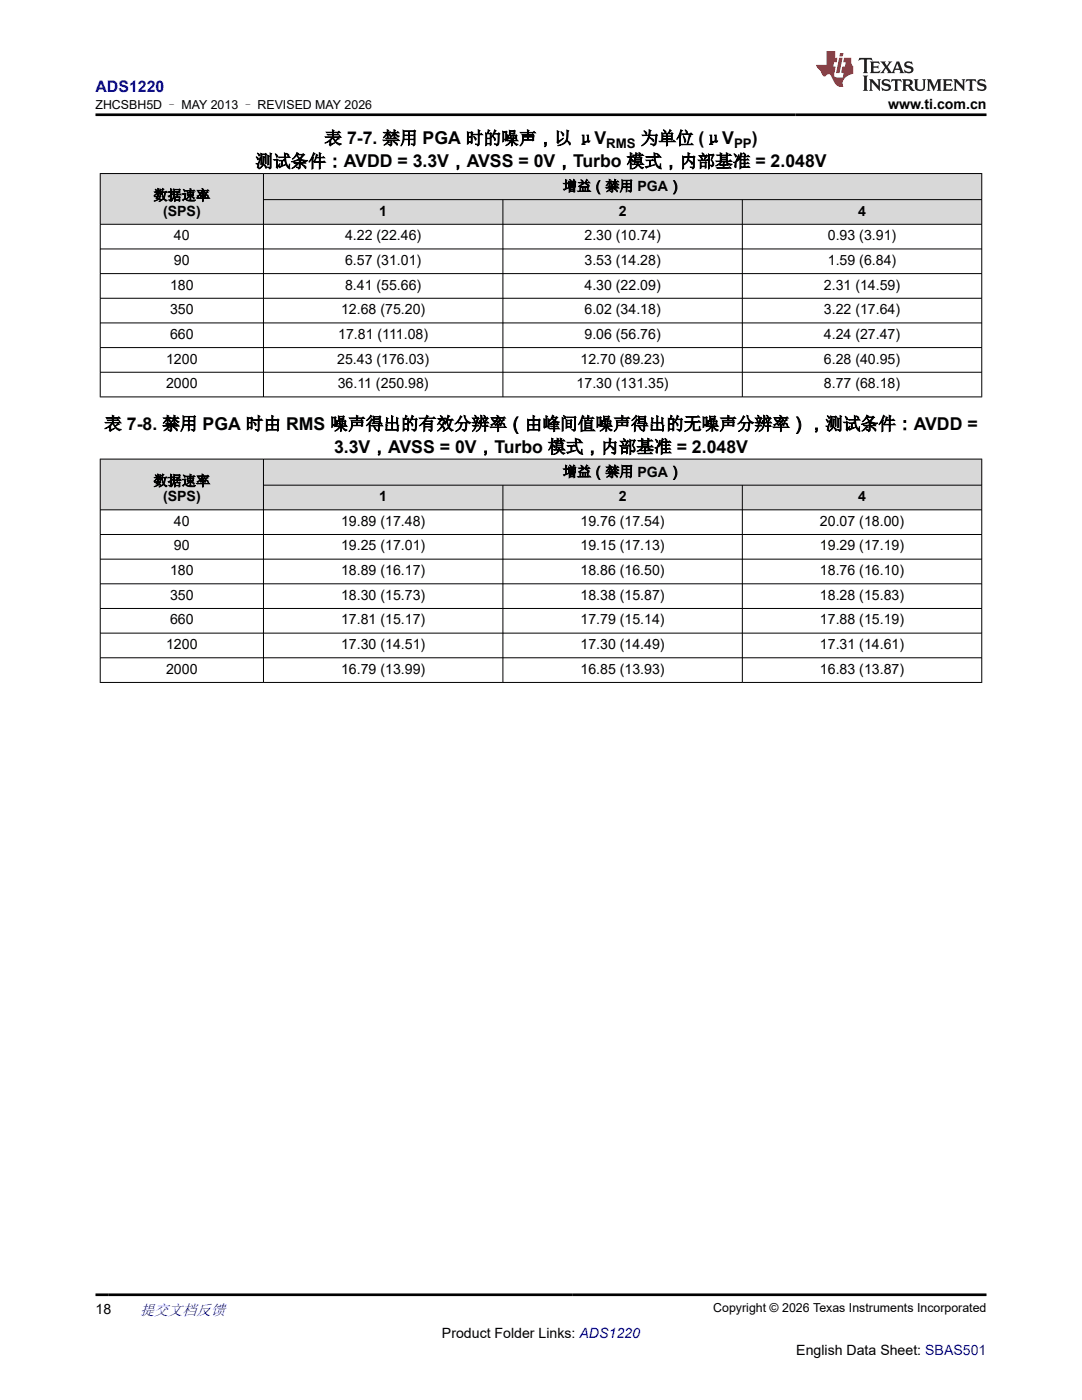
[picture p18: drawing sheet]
<svg xmlns="http://www.w3.org/2000/svg" width="216mm" height="279mm" viewBox="0 0 216 279" stroke-linecap="round" stroke-linejoin="round" font-family="sans-serif">
<defs><g id="words">
<g font-size="3.5">
<text x="64.7" y="28.8">表 7-7. 禁用 PGA 时的噪声，以 μV</text>
<text x="127.8" y="28.8">为单位 (μV</text>
<text x="150" y="28.8">)</text>
<text x="51" y="33.4">测试条件：AVDD = 3.3V，AVSS = 0V，Turbo 模式，内部基准 = 2.048V</text>
<text x="20.8" y="85.8">表 7-8. 禁用 PGA 时由 RMS 噪声得出的有效分辨率（由峰间值噪声得出的无噪声分辨率），测试条件：AVDD =</text>
<text x="66.7" y="90.4">3.3V，AVSS = 0V，Turbo 模式，内部基准 = 2.048V</text>
</g>
<text font-size="3.2" fill="#00f" x="19.1" y="18.3">ADS1220</text>
<text font-size="3" fill="#00f" x="27.9" y="262.4">提交文档反馈</text>
<g font-size="2.8">
<text x="177.2" y="21.7">www.ti.com.cn</text>
<text x="30.6" y="39.9">数据速率</text>
<text x="112.3" y="38.1">增益（禁用 PGA）</text>
<text x="32.5" y="43">(SPS)</text>
<text x="34.7" y="48">40</text>
<text x="68.9" y="48">4.22 (22.46)</text>
<text x="75.7" y="43">1</text>
<text x="116.6" y="48">2.30 (10.74)</text>
<text x="123.5" y="43">2</text>
<text x="165.2" y="48">0.93 (3.91)</text>
<text x="171.2" y="43">4</text>
<text x="34.7" y="52.9">90</text>
<text x="68.9" y="52.9">6.57 (31.01)</text>
<text x="116.6" y="52.9">3.53 (14.28)</text>
<text x="165.2" y="52.9">1.59 (6.84)</text>
<text x="33.9" y="57.8">180</text>
<text x="68.9" y="57.8">8.41 (55.66)</text>
<text x="116.6" y="57.8">4.30 (22.09)</text>
<text x="164.4" y="57.8">2.31 (14.59)</text>
<text x="33.9" y="62.7">350</text>
<text x="68.1" y="62.7">12.68 (75.20)</text>
<text x="116.6" y="62.7">6.02 (34.18)</text>
<text x="164.4" y="62.7">3.22 (17.64)</text>
<text x="33.9" y="67.6">660</text>
<text x="67.5" y="67.6">17.81 (111.08)</text>
<text x="116.6" y="67.6">9.06 (56.76)</text>
<text x="164.4" y="67.6">4.24 (27.47)</text>
<text x="33.1" y="72.6">1200</text>
<text x="33.1" y="77.5">2000</text>
<text x="67.3" y="72.6">25.43 (176.03)</text>
<text x="67.4" y="77.5">36.11 (250.98)</text>
<text x="115.1" y="77.5">17.30 (131.35)</text>
<text x="115.8" y="72.6">12.70 (89.23)</text>
<text x="164.4" y="72.6">6.28 (40.95)</text>
<text x="164.4" y="77.5">8.77 (68.18)</text>
<text x="112.3" y="95.1">增益（禁用 PGA）</text>
<text x="30.6" y="96.9">数据速率</text>
<text x="32.5" y="100">(SPS)</text>
<text x="75.7" y="100">1</text>
<text x="123.5" y="100">2</text>
<text x="171.2" y="100">4</text>
<text x="34.7" y="104.9">40</text>
<text x="68.1" y="104.9">19.89 (17.48)</text>
<text x="115.8" y="104.9">19.76 (17.54)</text>
<text x="163.6" y="104.9">20.07 (18.00)</text>
<text x="34.7" y="109.9">90</text>
<text x="68.1" y="109.9">19.25 (17.01)</text>
<text x="115.8" y="109.9">19.15 (17.13)</text>
<text x="163.6" y="109.9">19.29 (17.19)</text>
<text x="33.9" y="114.8">180</text>
<text x="33.9" y="119.7">350</text>
<text x="68.1" y="114.8">18.89 (16.17)</text>
<text x="68.1" y="119.7">18.30 (15.73)</text>
<text x="115.8" y="114.8">18.86 (16.50)</text>
<text x="115.8" y="119.7">18.38 (15.87)</text>
<text x="163.6" y="114.8">18.76 (16.10)</text>
<text x="163.6" y="119.7">18.28 (15.83)</text>
<text x="33.9" y="124.6">660</text>
<text x="68.1" y="124.6">17.81 (15.17)</text>
<text x="115.8" y="124.6">17.79 (15.14)</text>
<text x="163.6" y="124.6">17.88 (15.19)</text>
<text x="33.1" y="129.5">1200</text>
<text x="68.1" y="129.5">17.30 (14.51)</text>
<text x="115.8" y="129.5">17.30 (14.49)</text>
<text x="163.6" y="129.5">17.31 (14.61)</text>
<text x="33.1" y="134.5">2000</text>
<text x="68.1" y="134.5">16.79 (13.99)</text>
<text x="115.8" y="134.5">16.85 (13.93)</text>
<text x="163.6" y="134.5">16.83 (13.87)</text>
<text x="19.1" y="262.1">18</text>
<text x="88.2" y="266.9">Product Folder Links: ADS1220</text>
<text x="158.9" y="270.3">English Data Sheet: SBAS501</text>
</g>
<g font-size="2.6">
<text x="121" y="29.5">RMS</text>
<text x="146.5" y="29.5">PP</text>
</g>
<g font-size="2.5">
<text x="19" y="21.8">ZHCSBH5D – MAY 2013 – REVISED MAY 2026</text>
<text x="142.3" y="261.8">Copyright © 2026 Texas Instruments Incorporated</text>
</g>
</g></defs>
<g fill="#d8d8d8">
<path d="M20 34.6h175.9v5.2h-175.9z" fill-rule="evenodd"/>
<path d="M20.1 34.7h32.4v10h-32.4z" fill-rule="evenodd"/>
<path d="M52.6 34.7h143.2v5.1h-143.2z" fill-rule="evenodd"/>
<path d="M52.6 39.9h47.7v4.8h-47.7z" fill-rule="evenodd"/>
<path d="M100.4 39.9h47.7v4.8h-47.7z" fill-rule="evenodd"/>
<path d="M148.2 39.9h47.6v4.8h-47.6z" fill-rule="evenodd"/>
</g>
<g fill="none" stroke="#000" stroke-width=".2">
<path d="M19.9 34.6h176.1M20 34.6v44.7M52.6 34.6v44.7M52.6 39.8h143.4M100.3 39.8v39.5M148.1 39.8v39.5M195.9 34.6v44.7M19.9 49.7h176.1M19.9 54.6h176.1M19.9 59.5h176.1M196 44.8h-176.1M19.9 64.4h176.1"/>
<path d="M19.9 69.4h176.1M19.9 74.3h176.1M19.9 79.2h176.1"/>
</g>
<g fill="#d8d8d8">
<path d="M20 91.6h175.9v5.2h-175.9z" fill-rule="evenodd"/>
<path d="M20.1 91.7h32.4v10h-32.4z" fill-rule="evenodd"/>
<path d="M52.6 91.7h143.2v5.1h-143.2z" fill-rule="evenodd"/>
<path d="M52.6 96.9h47.7v4.8h-47.7z" fill-rule="evenodd"/>
<path d="M100.4 96.9h47.7v4.8h-47.7z" fill-rule="evenodd"/>
<path d="M148.2 96.9h47.6v4.8h-47.6z" fill-rule="evenodd"/>
</g>
<g fill="none" stroke="#000" stroke-width=".2">
<path d="M19.9 91.6h176.1M20 91.6v44.7M52.6 91.6v44.7M52.6 96.8h143.4M100.3 96.8v39.5M148.1 96.8v39.5M195.9 91.6v44.7M19.9 106.7h176.1M19.9 111.6h176.1M19.9 116.5h176.1M196 101.7h-176.1M19.9 121.4h176.1"/>
<path d="M19.9 126.4h176.1M19.9 131.3h176.1M19.9 136.2h176.1"/>
</g>
<path d="M171.5 11.6l-.2 .5 .5-.2h.6v.1v2.2l-.2 .4h1l-.2-.4v-2.2v-.1h.5l.6 .2-.2-.5zM173.6 12.3l.2 .4v1.5l-.2 .4h1.9l.1-.6a1.08 1.08 0 0 1-1.3 .2v-.7h.6l.4 .2v-.7l-.4 .2h-.6v-.5l.2-.2a1 1 0 0 1 1 .3l-.1-.5zM175.7 12.3l.9 1.1-1 1.2h.9l-.2-.2 .5-.8 .4 .8-.2 .2h1.6l-.2-.2 .2-.5h.9l.1 .5-.1 .2h.9l-.2-.3-.8-2h-.5l-.9 2.2-.9-1.1 .9-1.1h-.8l.2 .2-.4 .6-.4-.6 .2-.2zM179 12.7l.4 1h-.7zM180.7 12.4a.65 .65 0 0 0-.2 .7 .65 .65 0 0 0 .6 .5l.6 .1 .1 .3a.79 .79 0 0 1-.7 .4 .79 .79 0 0 1-.7-.5l.1 .7 .2-.1a.93 .93 0 0 0 1.1 .1 .93 .93 0 0 0 .4-1 1.46 1.46 0 0 0-1.2-.6l-.1-.3a1.09 1.09 0 0 1 1.2 .2l-.2-.6-.1 .1-.5-.2zM172.2 15.1l.2 .4v2.2l-.2 .4h1l-.2-.4v-2.2l.2-.4zM173.4 15.8l.2 .4v1.5l-.2 .4h.8l-.3-.4 .1-1.3 1.6 1.8v-2l.2-.4h-.7l.1 .2 .1 1.1-1.2-1.3zM176.2 15.9a.65 .65 0 0 0-.2 .8 .65 .65 0 0 0 .6 .4l.6 .2 .1 .2a.79 .79 0 0 1-.7 .4 .79 .79 0 0 1-.7-.5l.1 .7 .2-.1a.93 .93 0 0 0 1.1 .1 .93 .93 0 0 0 .4-.9 1.46 1.46 0 0 0-1.2-.6l-.1-.4a1.09 1.09 0 0 1 1.2 .2l-.1-.6-.2 .1-.5-.1zM177.9 15.8l-.1 .6a.63 .63 0 0 1 .8-.3v1.6l-.3 .4h1l-.2-.4v-1.6a.66 .66 0 0 1 .8 .3l-.1-.6zM180 15.8l.2 .4v1.5l-.2 .4h1l-.2-.2-.1-.7h.5l.1 .2a.79 .79 0 0 0 1.2 .6l-1-.9a.61 .61 0 0 0 .6-.6 .61 .61 0 0 0-.5-.7zM180.8 16.1h.1a.47 .47 0 0 1 .5 .1 .47 .47 0 0 1 .1 .5l-.1 .1-.7 .1zM182.3 15.8l.2 .2a2.27 2.27 0 0 0 .4 2 1.04 1.04 0 0 0 1.7-.7v-1.3l.2-.2h-.8l.2 .4v1.1a.6 .6 0 0 1-.6 .6 .6 .6 0 0 1-.6-.6v-1.1l.3-.4zM184.9 15.8l.2 .4v1.5l-.2 .4h.8l-.3-.4v-1.4l.9 1.9 .9-1.9v1.4l-.3 .4h1l-.2-.4v-1.5l.2-.4h-.8l-.7 1.5-.6-1.5zM188.1 15.8l.2 .4v1.5l-.2 .4h1.9l.1-.6a1.09 1.09 0 0 1-1.3 .2v-.7h.6l.4 .2v-.6l-.4 .2h-.6v-.6l.2-.1a1.01 1.01 0 0 1 1 .3l-.1-.6zM190.2 15.8l.3 .4v1.5l-.3 .4h.8l-.2-.4v-1.3l1.6 1.8v-2l.2-.4h-.7l.2 .2v1.1l-1.2-1.3zM192.8 15.8l-.1 .6a.63 .63 0 0 1 .8-.3v1.6l-.3 .4h1l-.2-.4v-1.6a.66 .66 0 0 1 .8 .3l-.1-.6zM195.2 15.9a.65 .65 0 0 0-.2 .8 .65 .65 0 0 0 .6 .4l.6 .2 .2 .2a.79 .79 0 0 1-.7 .4 .79 .79 0 0 1-.7-.5l.1 .7 .2-.1a.93 .93 0 0 0 1 .1 .93 .93 0 0 0 .5-.9 1.46 1.46 0 0 0-1.3-.6v-.4a1.09 1.09 0 0 1 1.2 .2l-.2-.6-.2 .1-.5-.1z" fill="#231f20"/>
<path d="M164.9 10.2v2.8h-2l.1 .3 .8 1a.95 .95 0 0 0 1 .9 .59 .59 0 0 1 .5-.4 .59 .59 0 0 1 .5 .4l.4 .7a1.59 1.59 0 0 0 2.1 1.4 1.61 1.61 0 0 1 1-2.3l1-.3-.1-1.5a1.59 1.59 0 0 1-.3-1.7h-1.5l-.2 .9h.6l-.2 .9h-.5l-.2 1v.2l.4 .1-.1 .9h-.7a.73 .73 0 0 1-1-.7l.3-1.5h-.5l.1-.9h.5l.2-.9h-.5v-1.3zM167.4 11.5l-.6 3.1h.7l.6-3.1zM167.6 10.6l-.1 .6h.7l.1-.6z" fill="#ed1c24"/>
<path d="M19.1 22.9h177.8M19.1 258.4h177.8" fill="none" stroke="#000" stroke-width=".53"/>
<use href="#words"/>
</svg>
